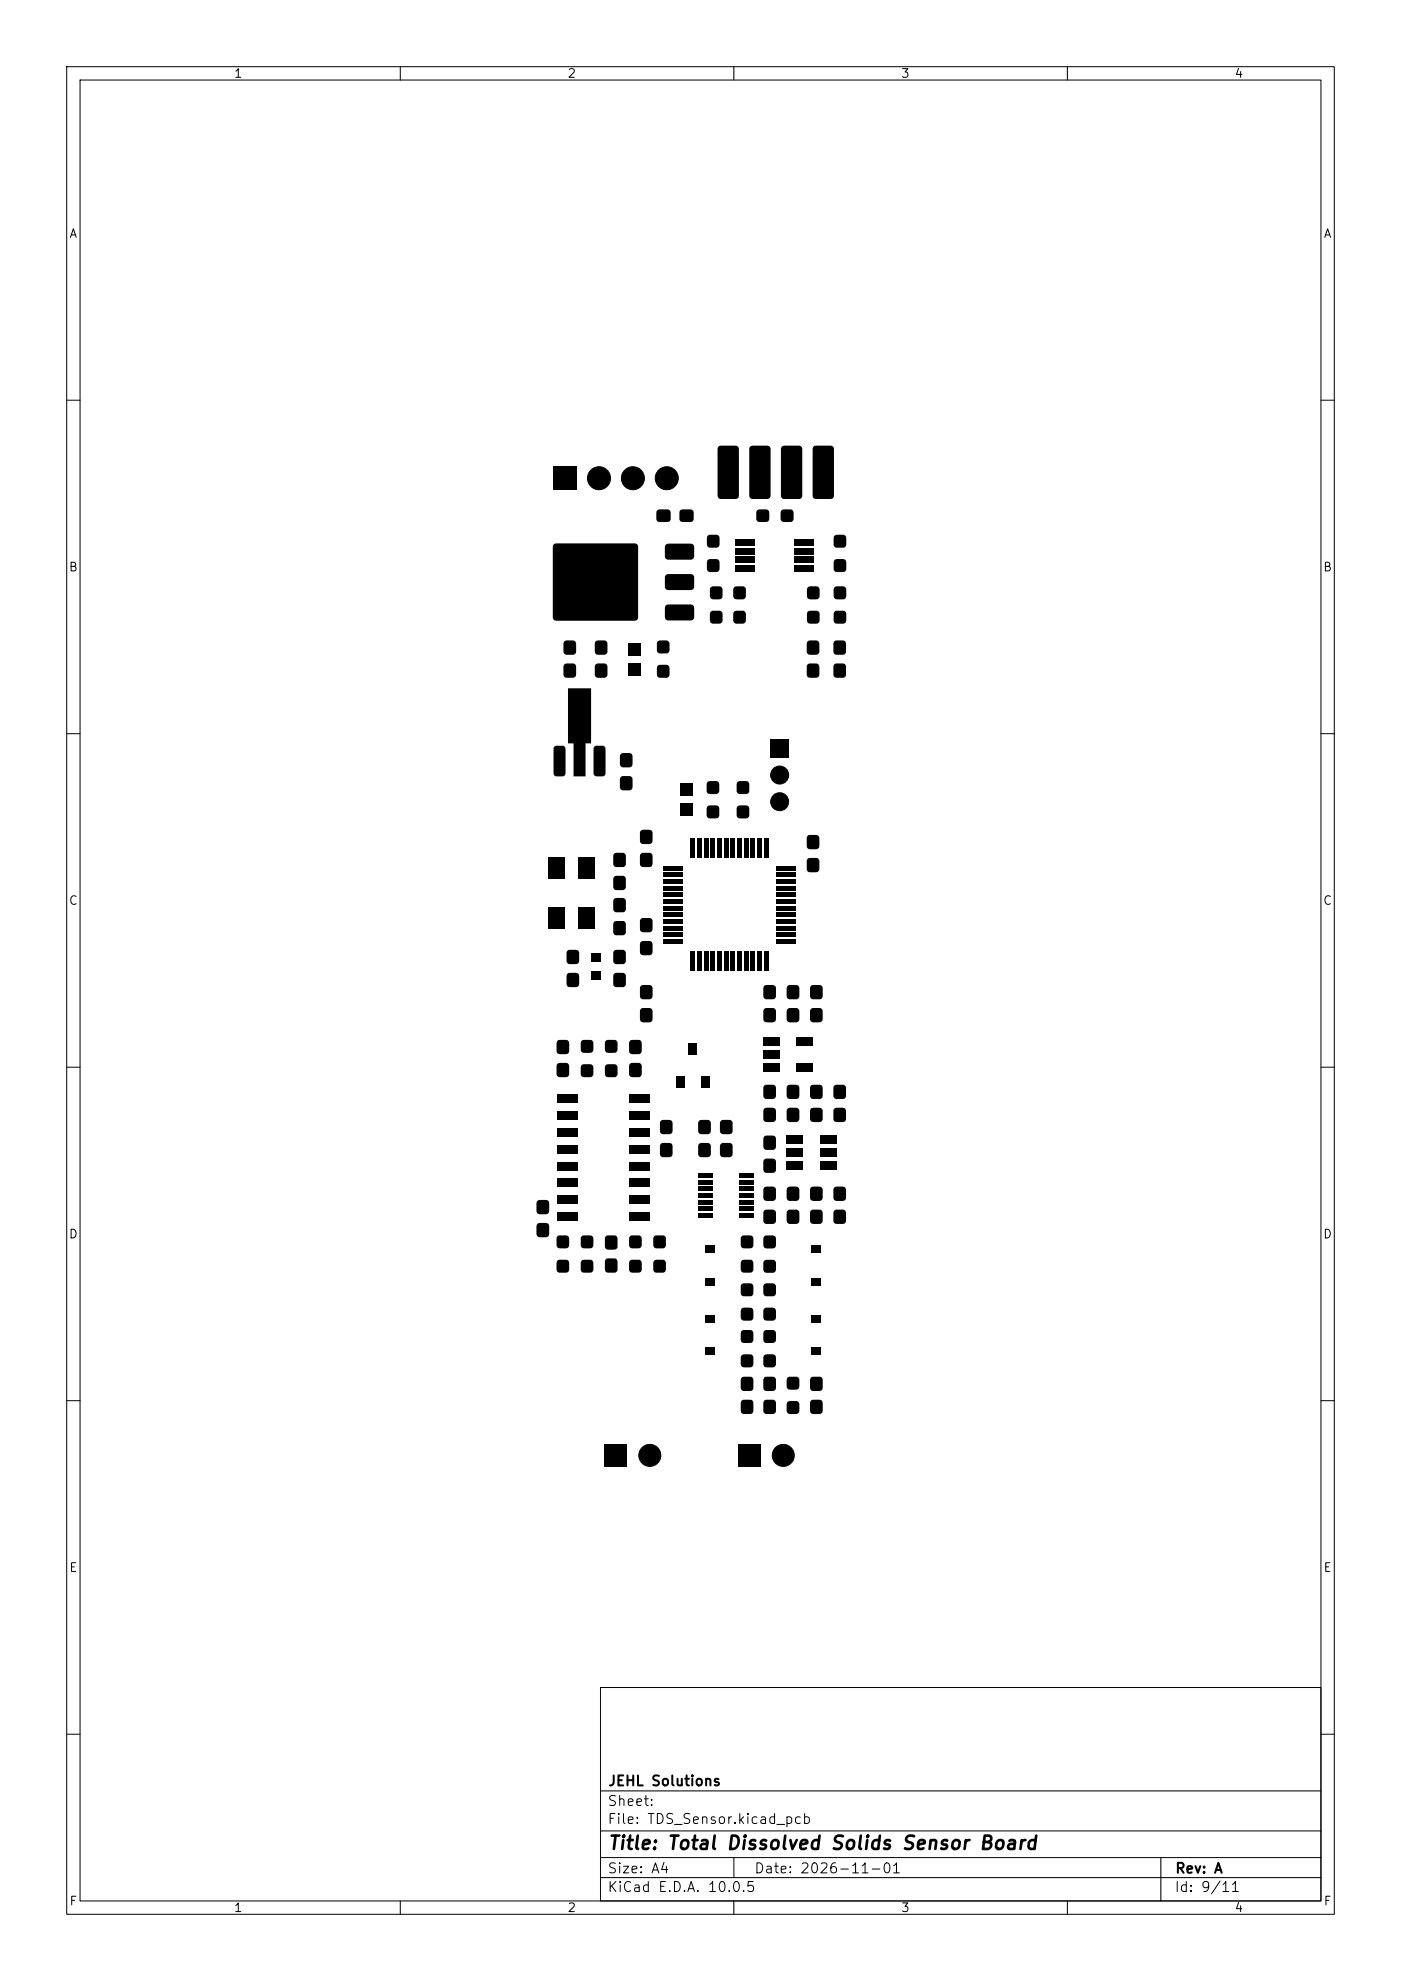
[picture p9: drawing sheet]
<svg xmlns="http://www.w3.org/2000/svg" width="210mm" height="297mm" viewBox="0 0 210 297" stroke-linecap="round" stroke-linejoin="round" font-family="sans-serif">
<defs><g id="words">
<text font-size="2" x="91" y="277.8">Title: Total Dissolved Solids Sensor Board</text>
<g font-size="1.5">
<text x="91.1" y="268.1">JEHL Solutions</text>
<text x="91" y="273.8">File: TDS_Sensor.kicad_pcb</text>
<text x="91" y="271.1">Sheet:</text>
<text x="91" y="281.2">Size: A4</text>
<text x="113" y="281.2">Date: 2026-11-01</text>
<text x="176.1" y="281.2">Rev: A</text>
<text x="91" y="284">KiCad E.D.A. 10.0.5</text>
<text x="176" y="284">Id: 9/11</text>
</g>
<g font-size="1.3">
<text x="35" y="12">1</text>
<text x="85" y="12">2</text>
<text x="135" y="12">3</text>
<text x="185" y="12">4</text>
<text x="10.3" y="36">A</text>
<text x="198.3" y="36">A</text>
<text x="10.2" y="86">B</text>
<text x="198.2" y="86">B</text>
<text x="10.2" y="136">C</text>
<text x="198.2" y="136">C</text>
<text x="10.2" y="186">D</text>
<text x="198.2" y="186">D</text>
<text x="10.3" y="236">E</text>
<text x="198.3" y="236">E</text>
<text x="10.3" y="286">F</text>
<text x="35" y="287">1</text>
<text x="85" y="287">2</text>
<text x="135" y="287">3</text>
<text x="185" y="287">4</text>
<text x="198.3" y="286">F</text>
</g>
</g></defs>
<g fill="none" stroke="#000" stroke-width=".15">
<path d="M10 10h190v277h-190zM12 12h186v273h-186zM60 10v2M110 10v2M160 10v2M10 60h2M198 60h2M10 110h2M198 110h2M10 160h2M198 160h2M10 210h2"/>
<path d="M198 210h2M90 253h108v32h-108zM10 260h2M90 278.5h108M90 274.5h108M90 268.5h108M110 278.5v3M174 278.5v6.5M198 260h2M60 285v2M90 281.5h108M110 285v2"/>
<path d="M160 285v2"/>
</g>
<g fill="#000" stroke="#000" stroke-width=".15">
<circle cx="89.8" cy="71.7" r="1.73"/>
<circle cx="94.9" cy="71.7" r="1.73"/>
<circle cx="99.9" cy="71.7" r="1.73"/>
<circle cx="116.9" cy="116.2" r="1.35"/>
<circle cx="116.9" cy="120.2" r="1.35"/>
<circle cx="97.4" cy="218.2" r="1.65"/>
<circle cx="117.4" cy="218.2" r="1.65"/>
</g>
<g fill="#000">
<path d="M83 70h3.4v3.4h-3.4zM98.5 76.5l.4-.1h1.2a.48 .48 0 0 1 .4 .4v1a.48 .48 0 0 1-.4 .5h-1.2a.48 .48 0 0 1-.5-.5v-1zM102 76.5l.3-.1h1.2a.48 .48 0 0 1 .5 .4v1a.48 .48 0 0 1-.5 .5h-1.2a.48 .48 0 0 1-.5-.5v-1zM107.7 67l.3-.2h2.3a.48 .48 0 0 1 .5 .5v7a.48 .48 0 0 1-.5 .5h-2.3a.48 .48 0 0 1-.4-.5v-7zM112.4 67l.4-.2h2.2a.48 .48 0 0 1 .5 .5v7a.48 .48 0 0 1-.5 .5h-2.2a.48 .48 0 0 1-.5-.5v-7zM113.5 76.5l.3-.1h1a.48 .48 0 0 1 .5 .4v1a.48 .48 0 0 1-.5 .5h-1a.48 .48 0 0 1-.4-.5v-1zM117.2 67l.3-.2h2.3a.48 .48 0 0 1 .5 .5v7a.48 .48 0 0 1-.5 .5h-2.3a.48 .48 0 0 1-.4-.5v-7zM117.1 76.5l.4-.1h1a.48 .48 0 0 1 .5 .4v1a.48 .48 0 0 1-.5 .5h-1a.48 .48 0 0 1-.5-.5v-1zM121.9 67l.4-.2h2.2a.48 .48 0 0 1 .5 .5v7a.48 .48 0 0 1-.5 .5h-2.2a.48 .48 0 0 1-.5-.5v-7zM84.6 99.6l.3-.1h1a.48 .48 0 0 1 .5 .4v1.2a.47 .47 0 0 1-.5 .5h-1a.47 .47 0 0 1-.4-.5v-1.2zM84.6 96.2l.3-.2h1a.48 .48 0 0 1 .5 .5v1.2a.48 .48 0 0 1-.5 .5h-1a.47 .47 0 0 1-.4-.5v-1.2zM89.3 99.6l.3-.1h1a.48 .48 0 0 1 .5 .4v1.2a.47 .47 0 0 1-.5 .5h-1a.47 .47 0 0 1-.4-.5v-1.2z"/>
<path d="M89.3 96.2l.3-.2h1a.48 .48 0 0 1 .5 .5v1.2a.48 .48 0 0 1-.5 .5h-1a.48 .48 0 0 1-.4-.5v-1.2zM83 81.6l.4-.1h11.8a.5 .5 0 0 1 .5 .5v10.6a.5 .5 0 0 1-.5 .5h-11.8a.5 .5 0 0 1-.5-.5v-10.6zM94.2 96.4h1.9v1.8h-1.9zM98.6 99.8l.3-.1h1a.48 .48 0 0 1 .5 .4v1a.47 .47 0 0 1-.5 .5h-1a.47 .47 0 0 1-.4-.5v-1zM98.6 96.2l.3-.2h1a.48 .48 0 0 1 .5 .5v1a.47 .47 0 0 1-.5 .5h-1a.47 .47 0 0 1-.4-.5v-1zM99.8 81.7l.4-.2h3.4a.5 .5 0 0 1 .5 .5v1.4a.5 .5 0 0 1-.5 .5h-3.4a.5 .5 0 0 1-.5-.5v-1.4zM99.8 86.2l.4-.1h3.4a.5 .5 0 0 1 .5 .5v1.4a.5 .5 0 0 1-.5 .5h-3.4a.5 .5 0 0 1-.5-.5v-1.4zM99.8 90.8l.4-.2h3.4a.5 .5 0 0 1 .5 .5v1.4a.5 .5 0 0 1-.5 .5h-3.4a.5 .5 0 0 1-.5-.5v-1.4zM106.1 80.3l.3-.1h1a.48 .48 0 0 1 .5 .4v1a.48 .48 0 0 1-.5 .5h-1a.48 .48 0 0 1-.4-.5v-1zM106.1 84l.3-.2h1a.48 .48 0 0 1 .5 .5v1a.48 .48 0 0 1-.5 .5h-1a.48 .48 0 0 1-.4-.5v-1zM106.5 91.7l.4-.1h.9a.48 .48 0 0 1 .5 .4v1a.48 .48 0 0 1-.5 .5h-.9a.48 .48 0 0 1-.5-.5v-1zM106.5 88l.4-.1h.9a.48 .48 0 0 1 .5 .5v1a.48 .48 0 0 1-.5 .5h-.9a.48 .48 0 0 1-.5-.5v-1z"/>
<path d="M110 91.7l.4-.1h.9a.48 .48 0 0 1 .5 .4v1a.48 .48 0 0 1-.5 .5h-.9a.48 .48 0 0 1-.5-.5v-1zM110 88l.4-.1h.9a.48 .48 0 0 1 .5 .5v1a.48 .48 0 0 1-.5 .5h-.9a.48 .48 0 0 1-.5-.5v-1zM110.3 84.8h2.9v.9h-2.9zM110.3 83.5h2.9v.9h-2.9zM110.3 82.2h2.9v.9h-2.9zM110.3 80.9h2.9v.9h-2.9zM121.1 88l.3-.1h1a.48 .48 0 0 1 .5 .5v1a.48 .48 0 0 1-.5 .5h-1a.48 .48 0 0 1-.4-.5v-1zM121.1 91.7l.3-.1h1a.48 .48 0 0 1 .5 .4v1a.48 .48 0 0 1-.5 .5h-1a.48 .48 0 0 1-.4-.5v-1zM119.2 80.9h2.8v.9h-2.8zM119.2 82.2h2.8v.9h-2.8zM119.2 83.5h2.8v.9h-2.8zM119.2 84.8h2.8v.9h-2.8z"/>
<path d="M121.1 99.6l.3-.1h.9a.48 .48 0 0 1 .5 .4v1.2a.47 .47 0 0 1-.5 .5h-.9a.47 .47 0 0 1-.5-.5v-1.2zM121.1 96.2l.3-.2h.9a.48 .48 0 0 1 .5 .5v1.2a.48 .48 0 0 1-.5 .5h-.9a.48 .48 0 0 1-.5-.5v-1.2zM125.1 88l.3-.1h1a.48 .48 0 0 1 .5 .5v1a.48 .48 0 0 1-.5 .5h-1a.48 .48 0 0 1-.4-.5v-1zM125.1 91.7l.3-.1h1a.48 .48 0 0 1 .5 .4v1a.48 .48 0 0 1-.5 .5h-1a.48 .48 0 0 1-.4-.5v-1zM125.1 80.3l.3-.1h1a.48 .48 0 0 1 .5 .4v1a.48 .48 0 0 1-.5 .5h-1a.48 .48 0 0 1-.4-.5v-1zM125.1 84l.3-.2h1a.48 .48 0 0 1 .5 .5v1a.48 .48 0 0 1-.5 .5h-1a.48 .48 0 0 1-.4-.5v-1zM125.1 99.6l.3-.1h.9a.48 .48 0 0 1 .5 .4v1.2a.47 .47 0 0 1-.5 .5h-.9a.47 .47 0 0 1-.5-.5v-1.2zM125.1 96.2l.3-.2h.9a.48 .48 0 0 1 .5 .5v1.2a.48 .48 0 0 1-.5 .5h-.9a.48 .48 0 0 1-.5-.5v-1.2zM83.1 111.9l.3-.1h.9a.45 .45 0 0 1 .5 .5v3.7a.45 .45 0 0 1-.5 .4h-.9a.45 .45 0 0 1-.4-.4v-3.7zM85.1 103.2h3.5v8.3h-.8v4.9h-1.8v-4.9h-.9zM89.1 111.9l.3-.1h.9a.45 .45 0 0 1 .5 .5v3.7a.45 .45 0 0 1-.5 .4h-.9a.45 .45 0 0 1-.4-.4v-3.7zM93.1 116.5l.3-.1h.9a.48 .48 0 0 1 .5 .4v1.2a.48 .48 0 0 1-.5 .5h-.9a.48 .48 0 0 1-.5-.5v-1.2z"/>
<path d="M93.1 113l.3-.1h.9a.48 .48 0 0 1 .5 .5v1.2a.48 .48 0 0 1-.5 .5h-.9a.48 .48 0 0 1-.5-.5v-1.2zM94.2 99.4h1.9v1.8h-1.9zM101.9 117.5h1.9v1.8h-1.9zM106.1 117.2l.3-.1h.9a.48 .48 0 0 1 .5 .5v1a.48 .48 0 0 1-.5 .5h-.9a.48 .48 0 0 1-.5-.5v-1zM110.6 117.2l.3-.1h.9a.48 .48 0 0 1 .5 .5v1a.48 .48 0 0 1-.5 .5h-.9a.48 .48 0 0 1-.5-.5v-1zM115.5 110.9h2.7v2.7h-2.7zM82.2 136h2.5v3.2h-2.5zM82.2 128.6h2.5v3.2h-2.5zM86.6 128.6h2.5v3.2h-2.5zM86.6 136h2.5v3.2h-2.5zM92.1 128l.3-.1h.9a.48 .48 0 0 1 .5 .4v1.2a.48 .48 0 0 1-.5 .5h-.9a.47 .47 0 0 1-.5-.5v-1.2zM92.1 131.4l.3-.1h.9a.48 .48 0 0 1 .5 .5v1.2a.48 .48 0 0 1-.5 .5h-.9a.47 .47 0 0 1-.5-.5v-1.2z"/>
<path d="M92.1 138.2l.3-.1h.9a.48 .48 0 0 1 .5 .5v1.2a.48 .48 0 0 1-.5 .4h-.9a.47 .47 0 0 1-.5-.4v-1.2zM92.1 134.8l.3-.2h.9a.48 .48 0 0 1 .5 .5v1.2a.48 .48 0 0 1-.5 .5h-.9a.47 .47 0 0 1-.5-.5v-1.2zM96.1 124.5l.3-.1h.9a.48 .48 0 0 1 .5 .5v1.2a.48 .48 0 0 1-.5 .5h-.9a.48 .48 0 0 1-.5-.5v-1.2zM96.1 128l.3-.1h.9a.48 .48 0 0 1 .5 .4v1.2a.48 .48 0 0 1-.5 .5h-.9a.48 .48 0 0 1-.5-.5v-1.2zM96.1 137.8l.3-.2h.9a.48 .48 0 0 1 .5 .5v1.2a.48 .48 0 0 1-.5 .5h-.9a.48 .48 0 0 1-.5-.5v-1.2zM99.4 138.9h3v.6h-3zM99.4 137.9h3v.6h-3zM99.4 136.9h3v.6h-3zM99.4 135.9h3v.6h-3zM99.4 134.9h3v.6h-3zM99.4 133.9h3v.6h-3zM99.4 132.9h3v.6h-3z"/>
<path d="M99.4 131.9h3v.6h-3zM99.4 130.9h3v.6h-3zM99.4 129.9h3v.6h-3zM103.6 125.7h.6v3h-.6zM101.9 120.5h1.9v1.8h-1.9zM104.6 125.7h.6v3h-.6zM105.6 125.7h.6v3h-.6zM106.6 125.7h.6v3h-.6zM106.1 120.9l.3-.1h.9a.48 .48 0 0 1 .5 .4v1a.48 .48 0 0 1-.5 .5h-.9a.48 .48 0 0 1-.5-.5v-1zM107.6 125.7h.6v3h-.6zM108.6 125.7h.6v3h-.6zM109.6 125.7h.6v3h-.6z"/>
<path d="M110.6 125.7h.6v3h-.6zM111.6 125.7h.6v3h-.6zM110.6 120.9l.3-.1h.9a.48 .48 0 0 1 .5 .4v1a.48 .48 0 0 1-.5 .5h-.9a.48 .48 0 0 1-.5-.5v-1zM112.6 125.7h.6v3h-.6zM113.6 125.7h.6v3h-.6zM114.6 125.7h.6v3h-.6zM116.4 129.9h2.9v.6h-2.9zM116.4 130.9h2.9v.6h-2.9zM116.4 131.9h2.9v.6h-2.9zM116.4 132.9h2.9v.6h-2.9zM116.4 133.9h2.9v.6h-2.9zM116.4 134.9h2.9v.6h-2.9z"/>
<path d="M116.4 135.9h2.9v.6h-2.9zM116.4 136.9h2.9v.6h-2.9zM116.4 137.9h2.9v.6h-2.9zM116.4 138.9h2.9v.6h-2.9zM121.1 125.3l.3-.1h.9a.48 .48 0 0 1 .5 .5v1.2a.48 .48 0 0 1-.5 .4h-.9a.48 .48 0 0 1-.5-.4v-1.2zM121.1 128.8l.3-.2h.9a.48 .48 0 0 1 .5 .5v1.2a.48 .48 0 0 1-.5 .5h-.9a.48 .48 0 0 1-.5-.5v-1.2zM83.6 156l.3-.1h.9a.48 .48 0 0 1 .5 .5v1.2a.48 .48 0 0 1-.5 .5h-.9a.48 .48 0 0 1-.5-.5v-1.2zM85.1 146l.3-.1h.9a.48 .48 0 0 1 .5 .4v1.2a.48 .48 0 0 1-.5 .5h-.9a.48 .48 0 0 1-.5-.5v-1.2zM85.1 142.5l.3-.1h.9a.48 .48 0 0 1 .5 .5v1.2a.48 .48 0 0 1-.5 .5h-.9a.48 .48 0 0 1-.5-.5v-1.2zM87.2 156l.3-.1h1a.48 .48 0 0 1 .4 .5v1a.48 .48 0 0 1-.4 .5h-1a.48 .48 0 0 1-.5-.5v-1zM88.7 142.9h1.4v1.3h-1.4zM88.7 145.6h1.4v1.3h-1.4z"/>
<path d="M90.8 156l.3-.1h1a.48 .48 0 0 1 .5 .5v1a.48 .48 0 0 1-.5 .5h-1a.48 .48 0 0 1-.4-.5v-1zM92.1 146l.3-.1h.9a.48 .48 0 0 1 .5 .4v1.2a.48 .48 0 0 1-.5 .5h-.9a.47 .47 0 0 1-.5-.5v-1.2zM92.1 142.5l.3-.1h.9a.48 .48 0 0 1 .5 .5v1.2a.48 .48 0 0 1-.5 .5h-.9a.47 .47 0 0 1-.5-.5v-1.2zM94.4 156l.4-.1h.9a.48 .48 0 0 1 .5 .5v1.2a.48 .48 0 0 1-.5 .5h-.9a.48 .48 0 0 1-.5-.5v-1.2zM96.1 141.2l.3-.1h.9a.48 .48 0 0 1 .5 .5v1.2a.48 .48 0 0 1-.5 .4h-.9a.48 .48 0 0 1-.5-.4v-1.2zM96.1 151.3l.3-.2h.9a.48 .48 0 0 1 .5 .5v1.2a.48 .48 0 0 1-.5 .5h-.9a.48 .48 0 0 1-.5-.5v-1.2zM96.1 147.8l.3-.1h.9a.48 .48 0 0 1 .5 .5v1.2a.48 .48 0 0 1-.5 .4h-.9a.48 .48 0 0 1-.5-.4v-1.2zM99.4 140.9h3v.6h-3zM99.4 139.9h3v.6h-3zM103.6 142.7h.6v2.9h-.6zM103.3 156.4h1.2v1.7h-1.2zM104.6 142.7h.6v2.9h-.6z"/>
<path d="M105.6 142.7h.6v2.9h-.6zM106.6 142.7h.6v2.9h-.6zM107.6 142.7h.6v2.9h-.6zM108.6 142.7h.6v2.9h-.6zM109.6 142.7h.6v2.9h-.6zM110.6 142.7h.6v2.9h-.6zM111.6 142.7h.6v2.9h-.6zM112.6 142.7h.6v2.9h-.6zM113.6 142.7h.6v2.9h-.6zM114.6 142.7h.6v2.9h-.6zM114.6 151.3l.3-.2h.9a.48 .48 0 0 1 .5 .5v1.2a.48 .48 0 0 1-.5 .5h-.9a.48 .48 0 0 1-.5-.5v-1.2zM114.6 147.8l.3-.1h.9a.48 .48 0 0 1 .5 .5v1.2a.48 .48 0 0 1-.5 .4h-.9a.48 .48 0 0 1-.5-.4v-1.2z"/>
<path d="M114.4 157.5h2.4v1.2h-2.4zM114.4 155.6h2.4v1.2h-2.4zM118.1 147.8l.3-.1h.9a.48 .48 0 0 1 .5 .5v1.2a.48 .48 0 0 1-.5 .4h-.9a.48 .48 0 0 1-.5-.4v-1.2zM118.1 151.3l.3-.2h.9a.48 .48 0 0 1 .5 .5v1.2a.48 .48 0 0 1-.5 .5h-.9a.48 .48 0 0 1-.5-.5v-1.2zM116.4 139.9h2.9v.6h-2.9zM116.4 140.9h2.9v.6h-2.9zM119.4 155.6h2.4v1.2h-2.4zM121.6 147.8l.3-.1h.9a.48 .48 0 0 1 .5 .5v1.2a.48 .48 0 0 1-.5 .4h-.9a.48 .48 0 0 1-.5-.4v-1.2zM121.6 151.3l.3-.2h.9a.48 .48 0 0 1 .5 .5v1.2a.48 .48 0 0 1-.5 .5h-.9a.48 .48 0 0 1-.5-.5v-1.2zM83.6 159.5l.3-.1h.9a.48 .48 0 0 1 .5 .4v1.2a.48 .48 0 0 1-.5 .5h-.9a.48 .48 0 0 1-.5-.5v-1.2zM83.5 176.7h3v1.3h-3zM83.5 174.2h3v1.3h-3z"/>
<path d="M83.5 171.6h3v1.3h-3zM83.5 169.1h3v1.3h-3zM83.5 166.6h3v1.3h-3zM83.5 164h3v1.3h-3zM87.2 159.7l.3-.1h1a.48 .48 0 0 1 .4 .4v1a.48 .48 0 0 1-.4 .5h-1a.48 .48 0 0 1-.5-.5v-1zM90.8 159.7l.3-.1h1a.48 .48 0 0 1 .5 .4v1a.48 .48 0 0 1-.5 .5h-1a.48 .48 0 0 1-.4-.5v-1zM94.4 159.5l.4-.1h.9a.48 .48 0 0 1 .5 .4v1.2a.48 .48 0 0 1-.5 .5h-.9a.48 .48 0 0 1-.5-.5v-1.2zM94.3 164h3.1v1.3h-3.1zM94.3 166.6h3.1v1.3h-3.1zM94.3 169.1h3.1v1.3h-3.1zM94.3 171.6h3.1v1.3h-3.1zM94.3 174.2h3.1v1.3h-3.1z"/>
<path d="M94.3 176.7h3.1v1.3h-3.1zM99.1 171.5l.3-.1h.9a.48 .48 0 0 1 .5 .4v1.2a.48 .48 0 0 1-.5 .5h-.9a.48 .48 0 0 1-.5-.5v-1.2zM99.1 168l.3-.1h.9a.48 .48 0 0 1 .5 .5v1.2a.48 .48 0 0 1-.5 .5h-.9a.48 .48 0 0 1-.5-.5v-1.2zM101.4 161.4h1.2v1.7h-1.2zM104.8 168l.3-.1h1a.48 .48 0 0 1 .5 .5v1.2a.48 .48 0 0 1-.5 .5h-1a.48 .48 0 0 1-.4-.5v-1.2zM104.8 171.5l.3-.1h1a.48 .48 0 0 1 .5 .4v1.2a.48 .48 0 0 1-.5 .5h-1a.48 .48 0 0 1-.4-.5v-1.2zM105.2 161.4h1.2v1.7h-1.2zM104.6 179h2.2v.6h-2.2zM104.6 178h2.2v.6h-2.2zM104.6 177h2.2v.6h-2.2zM104.6 176h2.2v.6h-2.2zM108.1 168l.3-.1h.9a.48 .48 0 0 1 .5 .5v1.2a.48 .48 0 0 1-.5 .5h-.9a.48 .48 0 0 1-.5-.5v-1.2z"/>
<path d="M108.1 171.5l.3-.1h.9a.48 .48 0 0 1 .5 .4v1.2a.48 .48 0 0 1-.5 .5h-.9a.48 .48 0 0 1-.5-.5v-1.2zM110.8 176h2.1v.6h-2.1zM110.8 177h2.1v.6h-2.1zM110.8 178h2.1v.6h-2.1zM110.8 179h2.1v.6h-2.1zM114.6 166.2l.3-.1h.9a.48 .48 0 0 1 .5 .5v1.2a.48 .48 0 0 1-.5 .4h-.9a.48 .48 0 0 1-.5-.4v-1.2zM114.6 162.8l.3-.2h.9a.48 .48 0 0 1 .5 .5v1.2a.48 .48 0 0 1-.5 .5h-.9a.48 .48 0 0 1-.5-.5v-1.2zM114.6 173.8l.3-.1h.9a.48 .48 0 0 1 .5 .5v1.2a.48 .48 0 0 1-.5 .5h-.9a.48 .48 0 0 1-.5-.5v-1.2zM114.6 170.4l.3-.1h.9a.48 .48 0 0 1 .5 .4v1.2a.48 .48 0 0 1-.5 .5h-.9a.48 .48 0 0 1-.5-.5v-1.2zM114.6 178l.3-.1h.9a.47 .47 0 0 1 .5 .5v1.2a.48 .48 0 0 1-.5 .5h-.9a.48 .48 0 0 1-.5-.5v-1.2zM114.4 159.4h2.4v1.2h-2.4zM117.9 174.1h2.4v1.2h-2.4z"/>
<path d="M117.9 172.2h2.4v1.2h-2.4zM117.9 170.3h2.4v1.2h-2.4zM118.1 178l.3-.1h.9a.47 .47 0 0 1 .5 .5v1.2a.48 .48 0 0 1-.5 .5h-.9a.48 .48 0 0 1-.5-.5v-1.2zM118.1 166.2l.3-.1h.9a.48 .48 0 0 1 .5 .5v1.2a.48 .48 0 0 1-.5 .4h-.9a.48 .48 0 0 1-.5-.4v-1.2zM118.1 162.8l.3-.2h.9a.48 .48 0 0 1 .5 .5v1.2a.48 .48 0 0 1-.5 .5h-.9a.48 .48 0 0 1-.5-.5v-1.2zM119.4 159.4h2.4v1.2h-2.4zM121.6 166.2l.3-.1h.9a.48 .48 0 0 1 .5 .5v1.2a.48 .48 0 0 1-.5 .4h-.9a.48 .48 0 0 1-.5-.4v-1.2zM121.6 162.8l.3-.2h.9a.48 .48 0 0 1 .5 .5v1.2a.48 .48 0 0 1-.5 .5h-.9a.48 .48 0 0 1-.5-.5v-1.2zM121.6 178l.3-.1h.9a.47 .47 0 0 1 .5 .5v1.2a.48 .48 0 0 1-.5 .5h-.9a.48 .48 0 0 1-.5-.5v-1.2zM122.9 170.3h2.4v1.2h-2.4zM122.9 172.2h2.4v1.2h-2.4zM122.9 174.1h2.4v1.2h-2.4z"/>
<path d="M125.1 178l.3-.1h.9a.47 .47 0 0 1 .5 .5v1.2a.48 .48 0 0 1-.5 .5h-.9a.48 .48 0 0 1-.5-.5v-1.2zM125.1 166.2l.3-.1h.9a.48 .48 0 0 1 .5 .5v1.2a.48 .48 0 0 1-.5 .4h-.9a.48 .48 0 0 1-.5-.4v-1.2zM125.1 162.8l.3-.2h.9a.48 .48 0 0 1 .5 .5v1.2a.48 .48 0 0 1-.5 .5h-.9a.48 .48 0 0 1-.5-.5v-1.2zM80.6 180l.3-.1h.9a.48 .48 0 0 1 .5 .5v1.2a.48 .48 0 0 1-.5 .5h-.9a.48 .48 0 0 1-.5-.5v-1.2zM80.6 183.5l.3-.1h.9a.48 .48 0 0 1 .5 .4v1.2a.48 .48 0 0 1-.5 .5h-.9a.48 .48 0 0 1-.5-.5v-1.2zM83.6 185.3l.3-.1h.9a.48 .48 0 0 1 .5 .5v1a.48 .48 0 0 1-.5 .5h-.9a.48 .48 0 0 1-.5-.5v-1zM83.6 189l.3-.1h.9a.48 .48 0 0 1 .5 .4v1a.48 .48 0 0 1-.5 .5h-.9a.48 .48 0 0 1-.5-.5v-1zM83.5 181.8h3v1.3h-3zM83.5 179.3h3v1.3h-3zM87.2 185.3l.3-.1h1a.48 .48 0 0 1 .4 .5v1a.48 .48 0 0 1-.4 .5h-1a.48 .48 0 0 1-.5-.5v-1zM87.2 189l.3-.1h1a.48 .48 0 0 1 .4 .4v1a.48 .48 0 0 1-.4 .5h-1a.48 .48 0 0 1-.5-.5v-1zM90.8 188.8l.3-.1h1a.48 .48 0 0 1 .5 .4v1.2a.48 .48 0 0 1-.5 .5h-1a.48 .48 0 0 1-.4-.5v-1.2z"/>
<path d="M90.8 185.3l.3-.1h1a.48 .48 0 0 1 .5 .5v1.2a.48 .48 0 0 1-.5 .5h-1a.48 .48 0 0 1-.4-.5v-1.2zM94.4 185.3l.4-.1h.9a.48 .48 0 0 1 .5 .5v1a.48 .48 0 0 1-.5 .5h-.9a.48 .48 0 0 1-.5-.5v-1zM94.4 189l.4-.1h.9a.48 .48 0 0 1 .5 .4v1a.48 .48 0 0 1-.5 .5h-.9a.48 .48 0 0 1-.5-.5v-1zM94.3 179.3h3.1v1.3h-3.1zM94.3 181.8h3.1v1.3h-3.1zM98.1 189l.3-.1h.9a.48 .48 0 0 1 .5 .4v1a.48 .48 0 0 1-.5 .5h-.9a.48 .48 0 0 1-.5-.5v-1zM98.1 185.3l.3-.1h.9a.48 .48 0 0 1 .5 .5v1a.48 .48 0 0 1-.5 .5h-.9a.48 .48 0 0 1-.5-.5v-1zM105.7 186.8h1.4v1.1h-1.4zM105.7 191.6h1.4v1.2h-1.4zM105.7 197.1h1.4v1.2h-1.4zM104.6 182h2.2v.6h-2.2zM104.6 181h2.2v.6h-2.2z"/>
<path d="M104.6 180h2.2v.6h-2.2zM111.2 192.5l.3-.1h1a.48 .48 0 0 1 .4 .5v1a.48 .48 0 0 1-.4 .5h-1a.48 .48 0 0 1-.5-.5v-1zM111.2 196.2l.3-.1h1a.48 .48 0 0 1 .4 .4v1a.48 .48 0 0 1-.4 .5h-1a.48 .48 0 0 1-.5-.5v-1zM111.2 189l.3-.1h1a.48 .48 0 0 1 .4 .4v1a.48 .48 0 0 1-.4 .5h-1a.48 .48 0 0 1-.5-.5v-1zM111.2 185.3l.3-.1h1a.48 .48 0 0 1 .4 .5v1a.48 .48 0 0 1-.4 .5h-1a.48 .48 0 0 1-.5-.5v-1zM110.8 180h2.1v.6h-2.1zM110.8 181h2.1v.6h-2.1zM110.8 182h2.1v.6h-2.1zM114.6 192.5l.3-.1h.9a.48 .48 0 0 1 .5 .5v1a.48 .48 0 0 1-.5 .5h-.9a.48 .48 0 0 1-.5-.5v-1zM114.6 196.2l.3-.1h.9a.48 .48 0 0 1 .5 .4v1a.48 .48 0 0 1-.5 .5h-.9a.48 .48 0 0 1-.5-.5v-1zM114.6 189l.3-.1h.9a.48 .48 0 0 1 .5 .5v1a.48 .48 0 0 1-.5 .4h-.9a.48 .48 0 0 1-.5-.4v-1zM114.6 185.4l.3-.2h.9a.48 .48 0 0 1 .5 .5v1a.48 .48 0 0 1-.5 .5h-.9a.48 .48 0 0 1-.5-.5v-1z"/>
<path d="M114.6 181.5l.3-.1h.9a.48 .48 0 0 1 .5 .4v1.2a.48 .48 0 0 1-.5 .5h-.9a.48 .48 0 0 1-.5-.5v-1.2zM118.1 181.5l.3-.1h.9a.48 .48 0 0 1 .5 .4v1.2a.48 .48 0 0 1-.5 .5h-.9a.48 .48 0 0 1-.5-.5v-1.2zM121.7 186.8h1.4v1.1h-1.4zM121.7 191.6h1.4v1.2h-1.4zM121.6 181.5l.3-.1h.9a.48 .48 0 0 1 .5 .4v1.2a.48 .48 0 0 1-.5 .5h-.9a.48 .48 0 0 1-.5-.5v-1.2zM121.7 197.1h1.4v1.2h-1.4zM125.1 181.5l.3-.1h.9a.48 .48 0 0 1 .5 .4v1.2a.48 .48 0 0 1-.5 .5h-.9a.48 .48 0 0 1-.5-.5v-1.2zM90.7 216.6h3.3v3.3h-3.3zM105.7 202h1.4v1.1h-1.4zM111.2 206.5l.3-.1h1a.48 .48 0 0 1 .4 .5v1.2a.48 .48 0 0 1-.4 .5h-1a.48 .48 0 0 1-.5-.5v-1.2zM111.2 210l.3-.1h1a.48 .48 0 0 1 .4 .4v1.2a.48 .48 0 0 1-.4 .5h-1a.48 .48 0 0 1-.5-.5v-1.2zM111.2 199.5l.3-.1h1a.48 .48 0 0 1 .4 .5v1a.48 .48 0 0 1-.4 .5h-1a.48 .48 0 0 1-.5-.5v-1z"/>
<path d="M111.2 203.2l.3-.1h1a.48 .48 0 0 1 .4 .4v1a.48 .48 0 0 1-.4 .5h-1a.48 .48 0 0 1-.5-.5v-1zM110.7 216.6h3.3v3.3h-3.3zM114.6 199.5l.3-.1h.9a.48 .48 0 0 1 .5 .5v1a.48 .48 0 0 1-.5 .5h-.9a.48 .48 0 0 1-.5-.5v-1zM114.6 203.2l.3-.1h.9a.48 .48 0 0 1 .5 .4v1a.48 .48 0 0 1-.5 .5h-.9a.48 .48 0 0 1-.5-.5v-1zM114.6 206.5l.3-.1h.9a.48 .48 0 0 1 .5 .5v1.2a.48 .48 0 0 1-.5 .5h-.9a.48 .48 0 0 1-.5-.5v-1.2zM114.6 210l.3-.1h.9a.48 .48 0 0 1 .5 .4v1.2a.48 .48 0 0 1-.5 .5h-.9a.48 .48 0 0 1-.5-.5v-1.2zM118.1 206.5l.3-.1h.9a.48 .48 0 0 1 .5 .5v1a.48 .48 0 0 1-.5 .5h-.9a.48 .48 0 0 1-.5-.5v-1zM118.1 210.2l.3-.1h.9a.48 .48 0 0 1 .5 .4v1a.48 .48 0 0 1-.5 .5h-.9a.48 .48 0 0 1-.5-.5v-1zM121.6 206.5l.3-.1h.9a.48 .48 0 0 1 .5 .5v1.2a.48 .48 0 0 1-.5 .5h-.9a.48 .48 0 0 1-.5-.5v-1.2zM121.6 210l.3-.1h.9a.48 .48 0 0 1 .5 .4v1.2a.48 .48 0 0 1-.5 .5h-.9a.48 .48 0 0 1-.5-.5v-1.2zM121.7 202h1.4v1.1h-1.4z"/>
</g>
<use href="#words"/>
</svg>
